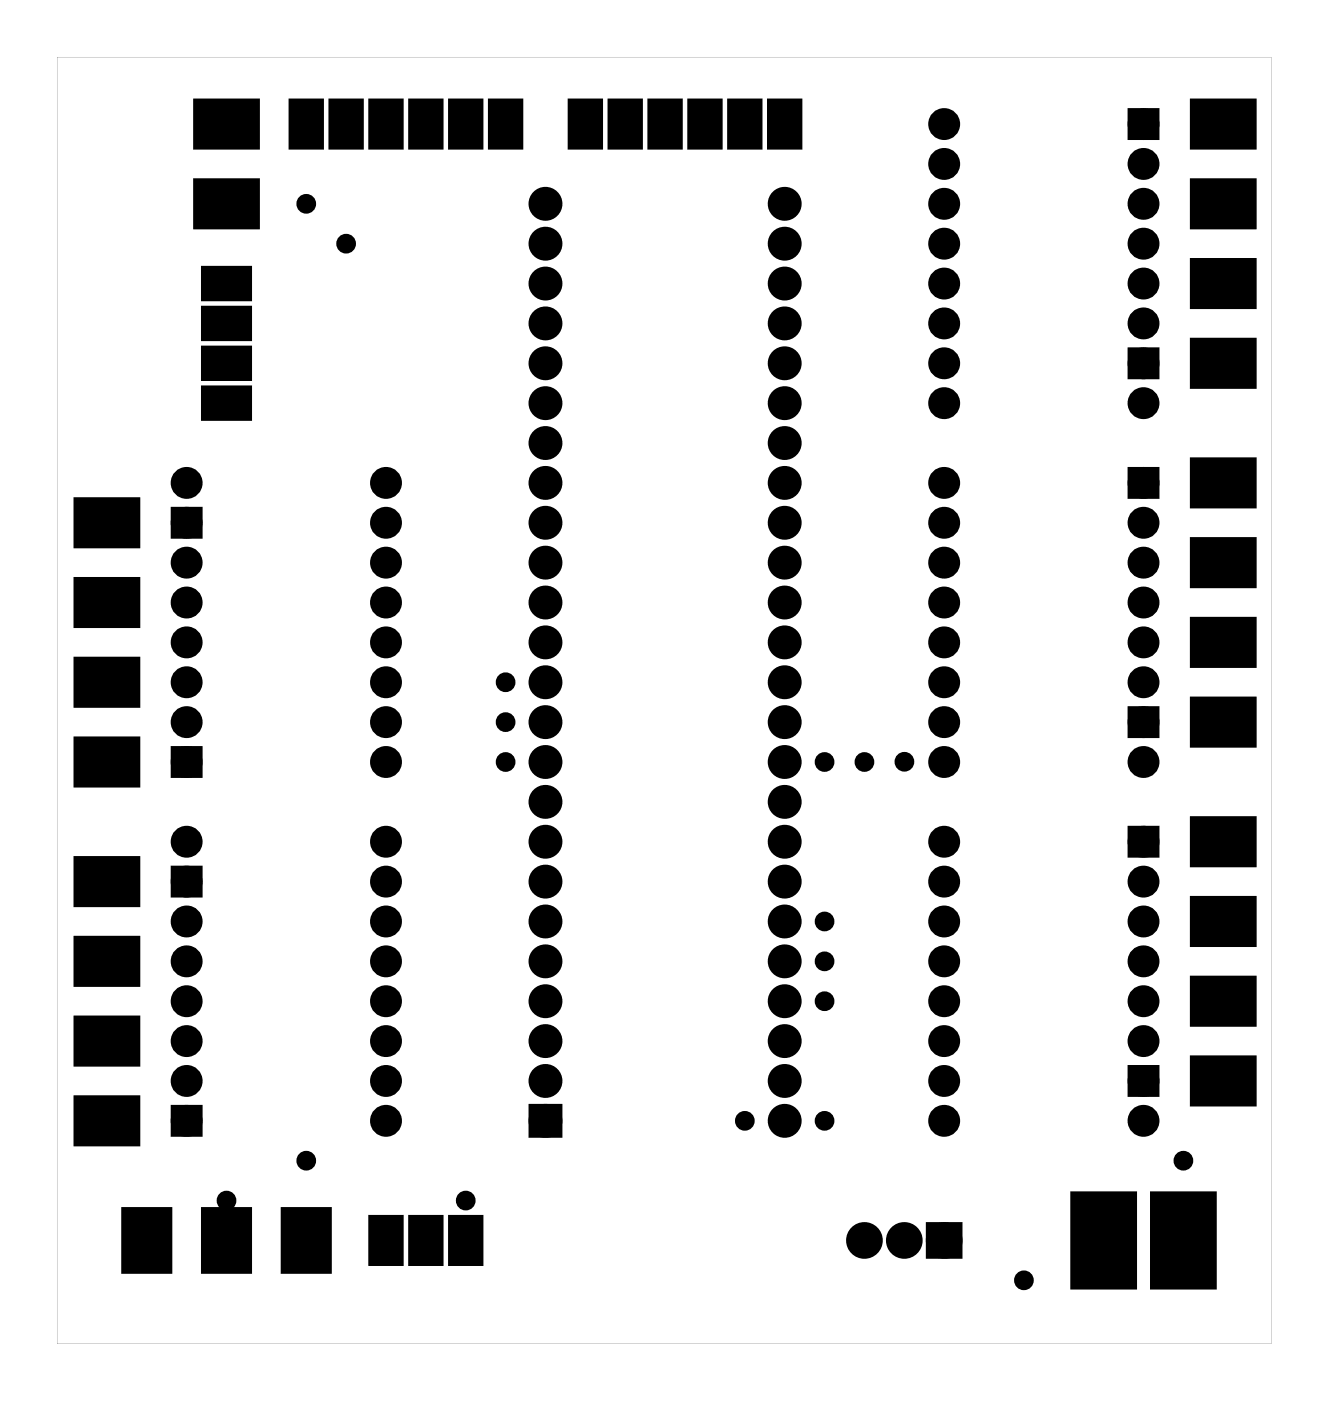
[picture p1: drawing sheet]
<svg xmlns="http://www.w3.org/2000/svg" width="85mm" height="89mm" viewBox="0 0 85 89" stroke-linecap="round" stroke-linejoin="round" font-family="sans-serif">
<g fill="#000">
<path d="M12.4 11.5h4v3h-4zM12.4 6.4h4v3h-4zM12.9 19.6h3v2h-3zM12.9 17.1h3v2h-3zM18.5 6.4h2v3h-2zM21.1 6.4h2v3h-2zM23.6 6.4h2v3h-2zM26.1 6.4h2v3h-2zM28.7 6.4h2v3h-2zM31.2 6.4h2v3h-2zM36.3 6.4h2v3h-2zM38.8 6.4h2v3h-2z"/>
<path d="M41.4 6.4h2v3h-2zM43.9 6.4h2v3h-2zM46.5 6.4h2v3h-2zM49 6.4h2v3h-2zM72.2 7.3h1.3v1.2h-1.3zM75.9 6.4h4v3h-4zM75.9 11.5h4v3h-4zM75.9 16.6h4v3h-4zM4.8 36.9h4v3h-4zM4.8 31.8h4v3h-4zM11.3 32.7h1.2v1.2h-1.2zM12.9 24.7h3v2h-3z"/>
<path d="M12.9 22.1h3v2h-3zM72.2 22.5h1.3v1.3h-1.3zM72.2 30.1h1.3v1.3h-1.3zM75.9 29.3h4v3h-4zM75.9 34.3h4v3h-4zM75.9 21.6h4v3h-4zM4.8 47h4v3h-4zM4.8 42h4v3h-4zM4.8 59.7h4v3h-4zM4.8 54.7h4v3h-4zM11.3 55.5h1.2v1.3h-1.2zM11.3 47.9h1.2v1.3h-1.2z"/>
<path d="M72.2 45.4h1.3v1.2h-1.3zM72.2 53h1.3v1.3h-1.3zM75.9 39.4h4v3h-4zM75.9 44.5h4v3h-4zM75.9 52.1h4v3h-4zM4.8 69.9h4v3h-4zM4.8 64.8h4v3h-4zM11.3 70.8h1.2v1.2h-1.2zM23.6 77.5h2v3h-2zM26.1 77.5h2v3h-2zM28.7 77.5h2v3h-2zM34.1 70.7h1.3v1.4h-1.3z"/>
<path d="M59.4 78.2h1.5v1.6h-1.5zM72.2 68.2h1.3v1.3h-1.3zM75.9 57.2h4v3h-4zM75.9 62.3h4v3h-4zM75.9 67.4h4v3h-4zM7.9 77h3v4h-3zM12.9 77h3v4h-3zM18 77h3v4h-3zM68.3 76h4v6h-4zM73.4 76h4v6h-4z"/>
<path d="M3.6 3.6v82h77.4v-82zM3.6 3.6h77.4v82h-77.4z"/>
</g>
<g fill="none" stroke="#000" stroke-width=".76" stroke-linecap="butt">
<path d="M72.2 7.3h1.3v1.2h-1.3zM11.3 32.7h1.2v1.2h-1.2zM72.2 22.5h1.3v1.3h-1.3zM72.2 30.1h1.3v1.3h-1.3zM11.3 55.5h1.2v1.3h-1.2zM11.3 47.9h1.2v1.3h-1.2zM72.2 45.4h1.3v1.2h-1.3zM72.2 53h1.3v1.3h-1.3zM11.3 70.8h1.2v1.2h-1.2zM34.1 70.7h1.3v1.4h-1.3zM59.4 78.2h1.5v1.6h-1.5zM72.2 68.2h1.3v1.3h-1.3z"/>
<circle cx="34.8" cy="15.5" r=".7"/>
<circle cx="34.8" cy="13" r=".7"/>
<circle cx="34.8" cy="18.1" r=".7"/>
<circle cx="50" cy="15.5" r=".7"/>
<circle cx="50" cy="13" r=".7"/>
<circle cx="50" cy="18.1" r=".7"/>
<circle cx="60.2" cy="18.1" r=".64"/>
<circle cx="60.2" cy="15.5" r=".64"/>
<circle cx="60.2" cy="7.9" r=".64"/>
<circle cx="60.2" cy="13" r=".64"/>
<circle cx="60.2" cy="10.4" r=".64"/>
<circle cx="72.9" cy="7.9" r=".64"/>
<circle cx="72.9" cy="10.4" r=".64"/>
<circle cx="72.9" cy="15.5" r=".64"/>
<circle cx="72.9" cy="13" r=".64"/>
<circle cx="72.9" cy="18.1" r=".64"/>
<circle cx="11.9" cy="33.3" r=".64"/>
<circle cx="11.9" cy="30.8" r=".64"/>
<circle cx="11.9" cy="38.4" r=".64"/>
<circle cx="11.9" cy="35.8" r=".64"/>
<circle cx="24.6" cy="33.3" r=".64"/>
<circle cx="24.6" cy="38.4" r=".64"/>
<circle cx="24.6" cy="30.8" r=".64"/>
<circle cx="24.6" cy="35.8" r=".64"/>
<circle cx="34.8" cy="35.8" r=".7"/>
<circle cx="34.8" cy="38.4" r=".7"/>
<circle cx="34.8" cy="33.3" r=".7"/>
<circle cx="34.8" cy="30.8" r=".7"/>
<circle cx="34.8" cy="25.7" r=".7"/>
<circle cx="34.8" cy="23.1" r=".7"/>
<circle cx="34.8" cy="20.6" r=".7"/>
<circle cx="34.8" cy="28.2" r=".7"/>
<circle cx="50" cy="38.4" r=".7"/>
<circle cx="50" cy="23.1" r=".7"/>
<circle cx="50" cy="30.8" r=".7"/>
<circle cx="50" cy="20.6" r=".7"/>
<circle cx="50" cy="33.3" r=".7"/>
<circle cx="50" cy="28.2" r=".7"/>
<circle cx="50" cy="25.7" r=".7"/>
<circle cx="50" cy="35.8" r=".7"/>
<circle cx="60.2" cy="20.6" r=".64"/>
<circle cx="60.2" cy="23.1" r=".64"/>
<circle cx="60.2" cy="38.4" r=".64"/>
<circle cx="60.2" cy="30.8" r=".64"/>
<circle cx="60.2" cy="25.7" r=".64"/>
<circle cx="60.2" cy="35.8" r=".64"/>
<circle cx="60.2" cy="33.3" r=".64"/>
<circle cx="72.9" cy="30.8" r=".64"/>
<circle cx="72.9" cy="23.1" r=".64"/>
<circle cx="72.9" cy="35.8" r=".64"/>
<circle cx="72.9" cy="33.3" r=".64"/>
<circle cx="72.9" cy="25.7" r=".64"/>
<circle cx="72.9" cy="20.6" r=".64"/>
<circle cx="72.9" cy="38.4" r=".64"/>
<circle cx="11.9" cy="46" r=".64"/>
<circle cx="11.9" cy="48.5" r=".64"/>
<circle cx="11.9" cy="58.7" r=".64"/>
<circle cx="11.9" cy="40.9" r=".64"/>
<circle cx="11.9" cy="43.5" r=".64"/>
<circle cx="11.9" cy="53.6" r=".64"/>
<circle cx="11.9" cy="56.2" r=".64"/>
<circle cx="24.6" cy="48.5" r=".64"/>
<circle cx="24.6" cy="46" r=".64"/>
<circle cx="24.6" cy="53.6" r=".64"/>
<circle cx="24.6" cy="56.2" r=".64"/>
<circle cx="24.6" cy="58.7" r=".64"/>
<circle cx="24.6" cy="40.9" r=".64"/>
<circle cx="24.6" cy="43.5" r=".64"/>
<circle cx="34.8" cy="58.7" r=".7"/>
<circle cx="34.8" cy="56.2" r=".7"/>
<circle cx="34.8" cy="53.6" r=".7"/>
<circle cx="34.8" cy="51.1" r=".7"/>
<circle cx="34.8" cy="43.5" r=".7"/>
<circle cx="34.8" cy="40.9" r=".7"/>
<circle cx="34.8" cy="48.5" r=".7"/>
<circle cx="34.8" cy="46" r=".7"/>
<circle cx="50" cy="58.7" r=".7"/>
<circle cx="50" cy="53.6" r=".7"/>
<circle cx="50" cy="56.2" r=".7"/>
<circle cx="50" cy="51.1" r=".7"/>
<circle cx="50" cy="43.5" r=".7"/>
<circle cx="50" cy="46" r=".7"/>
<circle cx="50" cy="40.9" r=".7"/>
<circle cx="50" cy="48.5" r=".7"/>
<circle cx="60.2" cy="43.5" r=".64"/>
<circle cx="60.2" cy="56.2" r=".64"/>
<circle cx="60.2" cy="40.9" r=".64"/>
<circle cx="60.2" cy="58.7" r=".64"/>
<circle cx="60.2" cy="53.6" r=".64"/>
<circle cx="60.2" cy="48.5" r=".64"/>
<circle cx="60.2" cy="46" r=".64"/>
<circle cx="72.9" cy="53.6" r=".64"/>
<circle cx="72.9" cy="58.7" r=".64"/>
<circle cx="72.9" cy="56.2" r=".64"/>
<circle cx="72.9" cy="48.5" r=".64"/>
<circle cx="72.9" cy="46" r=".64"/>
<circle cx="72.9" cy="43.5" r=".64"/>
<circle cx="72.9" cy="40.9" r=".64"/>
<circle cx="11.9" cy="63.8" r=".64"/>
<circle cx="11.9" cy="66.3" r=".64"/>
<circle cx="11.9" cy="68.9" r=".64"/>
<circle cx="11.9" cy="61.2" r=".64"/>
<circle cx="11.9" cy="71.4" r=".64"/>
<circle cx="24.6" cy="61.2" r=".64"/>
<circle cx="24.6" cy="63.8" r=".64"/>
<circle cx="24.6" cy="68.9" r=".64"/>
<circle cx="24.6" cy="66.3" r=".64"/>
<circle cx="24.6" cy="71.4" r=".64"/>
<circle cx="34.8" cy="63.8" r=".7"/>
<circle cx="34.8" cy="68.9" r=".7"/>
<circle cx="34.8" cy="66.3" r=".7"/>
<circle cx="34.8" cy="61.2" r=".7"/>
<circle cx="34.8" cy="71.4" r=".7"/>
<circle cx="50" cy="66.3" r=".7"/>
<circle cx="50" cy="63.8" r=".7"/>
<circle cx="50" cy="68.9" r=".7"/>
<circle cx="50" cy="61.2" r=".7"/>
<circle cx="50" cy="71.4" r=".7"/>
<circle cx="55.1" cy="79" r=".79"/>
<circle cx="57.6" cy="79" r=".79"/>
<circle cx="60.2" cy="61.2" r=".64"/>
<circle cx="60.2" cy="66.3" r=".64"/>
<circle cx="60.2" cy="71.4" r=".64"/>
<circle cx="60.2" cy="68.9" r=".64"/>
<circle cx="60.2" cy="63.8" r=".64"/>
<circle cx="60.2" cy="79" r=".79"/>
<circle cx="72.9" cy="71.4" r=".64"/>
<circle cx="72.9" cy="68.9" r=".64"/>
<circle cx="72.9" cy="66.3" r=".64"/>
<circle cx="72.9" cy="63.8" r=".64"/>
<circle cx="72.9" cy="61.2" r=".64"/>
</g>
<g fill="#000">
<circle cx="19.5" cy="13" r=".35"/>
<circle cx="22.1" cy="15.5" r=".35"/>
<circle cx="34.8" cy="15.5" r=".7"/>
<circle cx="34.8" cy="13" r=".7"/>
<circle cx="34.8" cy="18.1" r=".7"/>
<circle cx="50" cy="15.5" r=".7"/>
<circle cx="50" cy="13" r=".7"/>
<circle cx="50" cy="18.1" r=".7"/>
<circle cx="60.2" cy="7.9" r=".64"/>
<circle cx="60.2" cy="18.1" r=".64"/>
<circle cx="60.2" cy="15.5" r=".64"/>
<circle cx="60.2" cy="13" r=".64"/>
<circle cx="60.2" cy="10.4" r=".64"/>
<circle cx="72.9" cy="7.9" r=".64"/>
<circle cx="72.9" cy="15.5" r=".64"/>
<circle cx="72.9" cy="18.1" r=".64"/>
<circle cx="72.9" cy="13" r=".64"/>
<circle cx="72.9" cy="10.4" r=".64"/>
<circle cx="11.9" cy="38.4" r=".64"/>
<circle cx="11.9" cy="35.8" r=".64"/>
<circle cx="11.9" cy="30.8" r=".64"/>
<circle cx="11.9" cy="33.3" r=".64"/>
<circle cx="24.6" cy="38.4" r=".64"/>
<circle cx="24.6" cy="35.8" r=".64"/>
<circle cx="24.6" cy="33.3" r=".64"/>
<circle cx="24.6" cy="30.8" r=".64"/>
<circle cx="34.8" cy="25.7" r=".7"/>
<circle cx="34.8" cy="20.6" r=".7"/>
<circle cx="34.8" cy="23.1" r=".7"/>
<circle cx="34.8" cy="38.4" r=".7"/>
<circle cx="34.8" cy="35.8" r=".7"/>
<circle cx="34.8" cy="28.2" r=".7"/>
<circle cx="34.8" cy="33.3" r=".7"/>
<circle cx="34.8" cy="30.8" r=".7"/>
<circle cx="50" cy="25.7" r=".7"/>
<circle cx="50" cy="20.6" r=".7"/>
<circle cx="50" cy="23.1" r=".7"/>
<circle cx="50" cy="38.4" r=".7"/>
<circle cx="50" cy="35.8" r=".7"/>
<circle cx="50" cy="33.3" r=".7"/>
<circle cx="50" cy="30.8" r=".7"/>
<circle cx="50" cy="28.2" r=".7"/>
<circle cx="60.2" cy="25.7" r=".64"/>
<circle cx="60.2" cy="20.6" r=".64"/>
<circle cx="60.2" cy="23.1" r=".64"/>
<circle cx="60.2" cy="35.8" r=".64"/>
<circle cx="60.2" cy="38.4" r=".64"/>
<circle cx="60.2" cy="33.3" r=".64"/>
<circle cx="60.2" cy="30.8" r=".64"/>
<circle cx="72.9" cy="25.7" r=".64"/>
<circle cx="72.9" cy="20.6" r=".64"/>
<circle cx="72.9" cy="23.1" r=".64"/>
<circle cx="72.9" cy="35.8" r=".64"/>
<circle cx="72.9" cy="38.4" r=".64"/>
<circle cx="72.9" cy="33.3" r=".64"/>
<circle cx="72.9" cy="30.8" r=".64"/>
<circle cx="11.9" cy="56.2" r=".64"/>
<circle cx="11.9" cy="43.5" r=".64"/>
<circle cx="11.9" cy="40.9" r=".64"/>
<circle cx="11.9" cy="46" r=".64"/>
<circle cx="11.9" cy="53.6" r=".64"/>
<circle cx="11.9" cy="48.5" r=".64"/>
<circle cx="11.9" cy="58.7" r=".64"/>
<circle cx="24.6" cy="56.2" r=".64"/>
<circle cx="24.6" cy="43.5" r=".64"/>
<circle cx="24.6" cy="40.9" r=".64"/>
<circle cx="24.6" cy="46" r=".64"/>
<circle cx="24.6" cy="53.6" r=".64"/>
<circle cx="24.6" cy="58.7" r=".64"/>
<circle cx="24.6" cy="48.5" r=".64"/>
<circle cx="32.2" cy="46" r=".35"/>
<circle cx="32.2" cy="43.5" r=".35"/>
<circle cx="32.2" cy="48.5" r=".35"/>
<circle cx="34.8" cy="46" r=".7"/>
<circle cx="34.8" cy="53.6" r=".7"/>
<circle cx="34.8" cy="48.5" r=".7"/>
<circle cx="34.8" cy="58.7" r=".7"/>
<circle cx="34.8" cy="43.5" r=".7"/>
<circle cx="34.8" cy="40.9" r=".7"/>
<circle cx="34.8" cy="56.2" r=".7"/>
<circle cx="34.8" cy="51.1" r=".7"/>
<circle cx="50" cy="46" r=".7"/>
<circle cx="50" cy="58.7" r=".7"/>
<circle cx="50" cy="48.5" r=".7"/>
<circle cx="50" cy="53.6" r=".7"/>
<circle cx="50" cy="40.9" r=".7"/>
<circle cx="50" cy="43.5" r=".7"/>
<circle cx="50" cy="56.2" r=".7"/>
<circle cx="50" cy="51.1" r=".7"/>
<circle cx="52.5" cy="58.7" r=".35"/>
<circle cx="52.5" cy="48.5" r=".35"/>
<circle cx="55.1" cy="48.5" r=".35"/>
<circle cx="57.6" cy="48.5" r=".35"/>
<circle cx="60.2" cy="53.6" r=".64"/>
<circle cx="60.2" cy="48.5" r=".64"/>
<circle cx="60.2" cy="58.7" r=".64"/>
<circle cx="60.2" cy="46" r=".64"/>
<circle cx="60.2" cy="40.9" r=".64"/>
<circle cx="60.2" cy="43.5" r=".64"/>
<circle cx="60.2" cy="56.2" r=".64"/>
<circle cx="72.9" cy="53.6" r=".64"/>
<circle cx="72.9" cy="48.5" r=".64"/>
<circle cx="72.9" cy="58.7" r=".64"/>
<circle cx="72.9" cy="46" r=".64"/>
<circle cx="72.9" cy="40.9" r=".64"/>
<circle cx="72.9" cy="43.5" r=".64"/>
<circle cx="72.9" cy="56.2" r=".64"/>
<circle cx="11.9" cy="61.2" r=".64"/>
<circle cx="11.9" cy="66.3" r=".64"/>
<circle cx="11.9" cy="71.4" r=".64"/>
<circle cx="11.9" cy="68.9" r=".64"/>
<circle cx="11.9" cy="63.8" r=".64"/>
<circle cx="14.4" cy="76.5" r=".35"/>
<circle cx="19.5" cy="73.9" r=".35"/>
<circle cx="24.6" cy="61.2" r=".64"/>
<circle cx="24.6" cy="66.3" r=".64"/>
<circle cx="24.6" cy="71.4" r=".64"/>
<circle cx="24.6" cy="68.9" r=".64"/>
<circle cx="24.6" cy="63.8" r=".64"/>
<circle cx="29.7" cy="76.5" r=".35"/>
<circle cx="34.8" cy="66.3" r=".7"/>
<circle cx="34.8" cy="63.8" r=".7"/>
<circle cx="34.8" cy="71.4" r=".7"/>
<circle cx="34.8" cy="68.9" r=".7"/>
<circle cx="34.8" cy="61.2" r=".7"/>
<circle cx="47.5" cy="71.4" r=".35"/>
<circle cx="50" cy="66.3" r=".7"/>
<circle cx="50" cy="63.8" r=".7"/>
<circle cx="50" cy="68.9" r=".7"/>
<circle cx="50" cy="71.4" r=".7"/>
<circle cx="50" cy="61.2" r=".7"/>
<circle cx="52.5" cy="63.8" r=".35"/>
<circle cx="52.5" cy="71.4" r=".35"/>
<circle cx="52.5" cy="61.2" r=".35"/>
<circle cx="55.1" cy="79" r=".79"/>
<circle cx="57.6" cy="79" r=".79"/>
<circle cx="60.2" cy="68.9" r=".64"/>
<circle cx="60.2" cy="63.8" r=".64"/>
<circle cx="60.2" cy="71.4" r=".64"/>
<circle cx="60.2" cy="66.3" r=".64"/>
<circle cx="60.2" cy="61.2" r=".64"/>
<circle cx="60.2" cy="79" r=".79"/>
<circle cx="72.9" cy="63.8" r=".64"/>
<circle cx="72.9" cy="68.9" r=".64"/>
<circle cx="72.9" cy="66.3" r=".64"/>
<circle cx="72.9" cy="71.4" r=".64"/>
<circle cx="72.9" cy="61.2" r=".64"/>
<circle cx="75.4" cy="73.9" r=".35"/>
<circle cx="65.2" cy="81.6" r=".35"/>
</g>
<g fill="none" stroke="#000" stroke-width=".55">
<circle cx="19.5" cy="13" r=".35"/>
<circle cx="22.1" cy="15.5" r=".35"/>
<circle cx="32.2" cy="48.5" r=".35"/>
<circle cx="32.2" cy="46" r=".35"/>
<circle cx="32.2" cy="43.5" r=".35"/>
<circle cx="52.5" cy="58.7" r=".35"/>
<circle cx="52.5" cy="48.5" r=".35"/>
<circle cx="55.1" cy="48.5" r=".35"/>
<circle cx="57.6" cy="48.5" r=".35"/>
<circle cx="14.4" cy="76.5" r=".35"/>
<circle cx="19.5" cy="73.9" r=".35"/>
<circle cx="29.7" cy="76.5" r=".35"/>
<circle cx="47.5" cy="71.4" r=".35"/>
<circle cx="52.5" cy="63.8" r=".35"/>
<circle cx="52.5" cy="71.4" r=".35"/>
<circle cx="52.5" cy="61.2" r=".35"/>
<circle cx="75.4" cy="73.9" r=".35"/>
<circle cx="65.2" cy="81.6" r=".35"/>
</g>
<g fill="none" stroke="#000" stroke-width=".25">
<path d="M12.4 11.5h4v3h-4zM12.4 6.4h4v3h-4zM12.9 19.6h3v2h-3zM12.9 17.1h3v2h-3zM18.5 6.4h2v3h-2zM21.1 6.4h2v3h-2zM23.6 6.4h2v3h-2zM26.1 6.4h2v3h-2zM28.7 6.4h2v3h-2zM31.2 6.4h2v3h-2zM36.3 6.4h2v3h-2zM38.8 6.4h2v3h-2z"/>
<path d="M41.4 6.4h2v3h-2zM43.9 6.4h2v3h-2zM46.5 6.4h2v3h-2zM49 6.4h2v3h-2zM75.9 6.4h4v3h-4zM75.9 11.5h4v3h-4zM75.9 16.6h4v3h-4zM4.8 36.9h4v3h-4zM4.8 31.8h4v3h-4zM12.9 24.7h3v2h-3zM12.9 22.1h3v2h-3zM75.9 29.3h4v3h-4z"/>
<path d="M75.9 34.3h4v3h-4zM75.9 39.4h4v3h-4zM75.9 21.6h4v3h-4zM4.8 47h4v3h-4zM4.8 42h4v3h-4zM4.8 59.7h4v3h-4zM4.8 54.7h4v3h-4zM75.9 57.2h4v3h-4zM75.9 44.5h4v3h-4zM75.9 52.1h4v3h-4zM4.8 69.9h4v3h-4zM4.8 64.8h4v3h-4z"/>
<path d="M7.9 77h3v4h-3zM12.9 77h3v4h-3zM18 77h3v4h-3zM23.6 77.5h2v3h-2zM26.1 77.5h2v3h-2zM28.7 77.5h2v3h-2zM68.3 76h4v6h-4zM73.4 76h4v6h-4zM75.9 62.3h4v3h-4zM75.9 67.4h4v3h-4z"/>
</g>
</svg>
